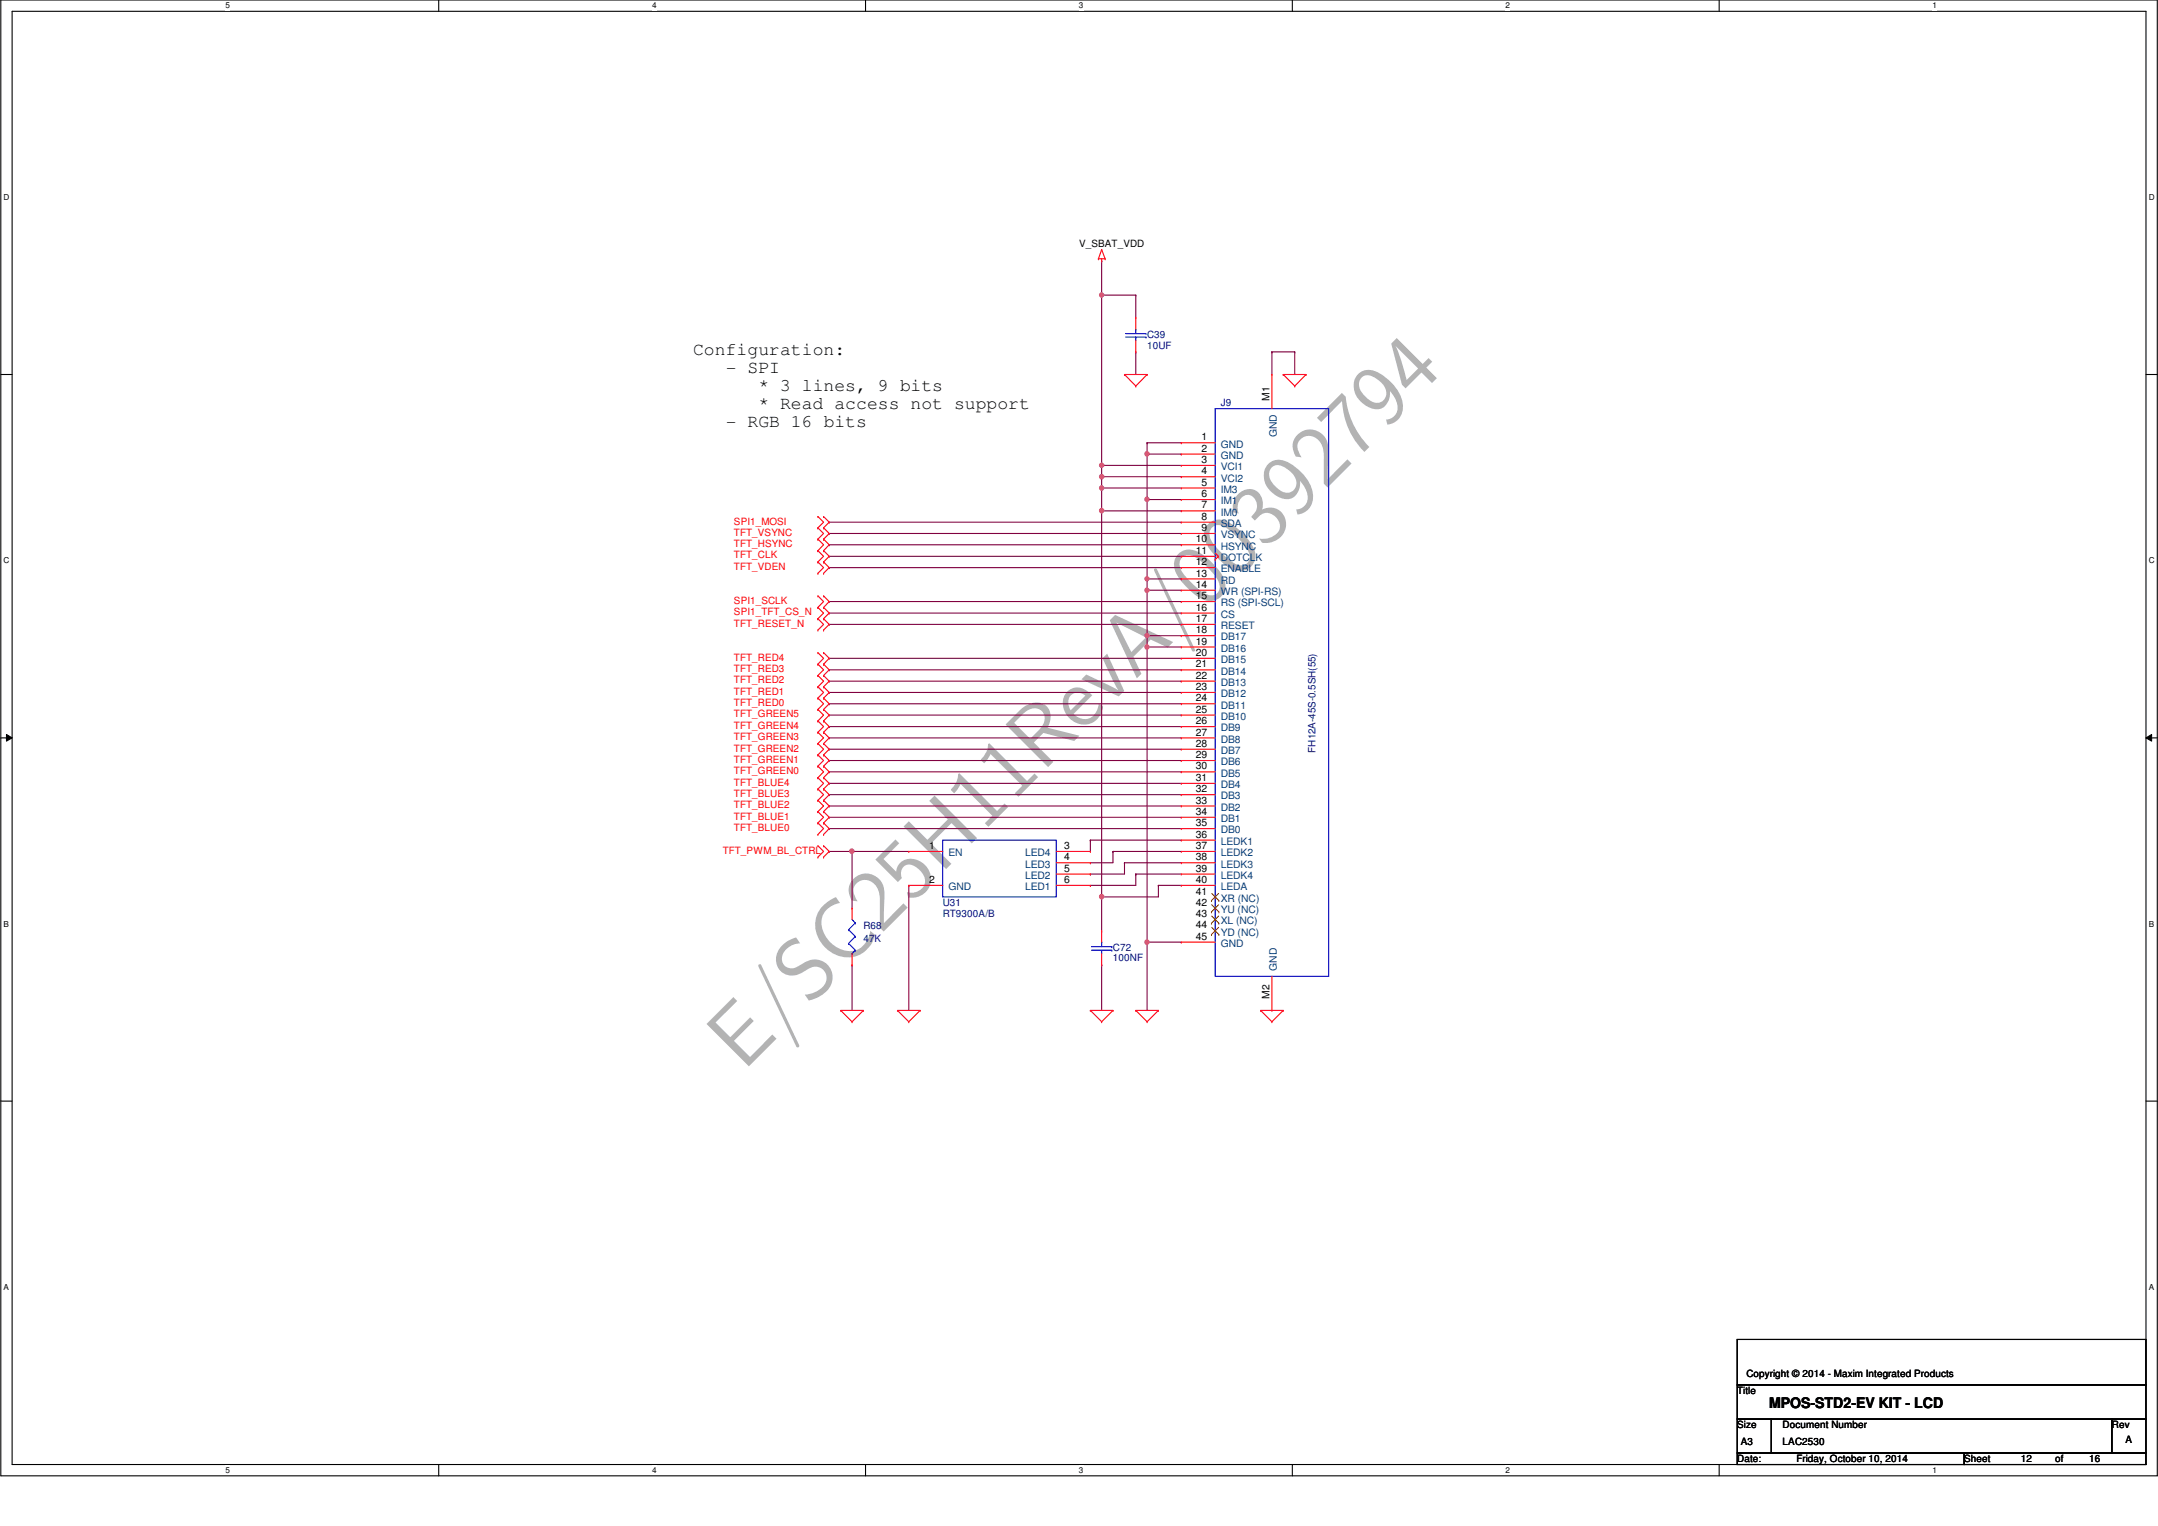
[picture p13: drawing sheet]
<svg xmlns="http://www.w3.org/2000/svg" width="420mm" height="297mm" viewBox="0 0 420 297" stroke-linecap="round" stroke-linejoin="round" font-family="sans-serif">
<defs><g id="words">
<text font-size="16.9" fill="#b3b3b3" x="144.7" y="208.6" transform="rotate(-45 144.7 208.6)">E/SC25H11RevA/00392794</text>
<g font-size="3.5">
<text x="134.9" y="69">Configuration:</text>
<text x="141.3" y="72.6">- SPI</text>
<text x="147.6" y="76.1">* 3 lines, 9 bits</text>
<text x="141.3" y="83.1">- RGB 16 bits</text>
<text x="147.6" y="79.6">* Read access not support</text>
</g>
<text font-size="2.8" x="344.5" y="274">MPOS-STD2-EV KIT - LCD</text>
<g font-size="2">
<text x="247.2" y="78" transform="rotate(-90 247.2 78)">M1</text>
<text x="233.9" y="85.7">1</text>
<text x="233.9" y="87.9">2</text>
<text x="233.9" y="90.1">3</text>
<text x="233.9" y="92.3">4</text>
<text x="233.9" y="94.5">5</text>
<text x="233.9" y="96.8">6</text>
<text x="233.9" y="99">7</text>
<text x="233.9" y="101.2">8</text>
<text x="232.8" y="105.6">10</text>
<text x="232.8" y="107.8">11</text>
<text x="233.9" y="103.4">9</text>
<text x="232.8" y="110">12</text>
<text x="232.8" y="112.2">13</text>
<text x="232.8" y="114.4">14</text>
<text x="232.8" y="116.6">15</text>
<text x="232.8" y="118.9">16</text>
<text x="232.8" y="121.1">17</text>
<text x="232.8" y="123.3">18</text>
<text x="232.8" y="125.5">19</text>
<text x="232.8" y="127.7">20</text>
<text x="232.8" y="129.9">21</text>
<text x="232.8" y="132.1">22</text>
<text x="232.8" y="134.3">23</text>
<text x="232.8" y="136.5">24</text>
<text x="232.8" y="138.7">25</text>
<text x="232.8" y="141">26</text>
<text x="232.8" y="143.2">27</text>
<text x="232.8" y="145.4">28</text>
<text x="232.8" y="147.6">29</text>
<text x="232.8" y="149.8">30</text>
<text x="232.8" y="152">31</text>
<text x="232.8" y="154.2">32</text>
<text x="232.8" y="156.4">33</text>
<text x="232.8" y="158.6">34</text>
<text x="232.8" y="160.8">35</text>
<text x="180.9" y="165.3">1</text>
<text x="207.2" y="165.3">3</text>
<text x="207.2" y="167.5">4</text>
<text x="232.8" y="163.1">36</text>
<text x="232.8" y="165.3">37</text>
<text x="232.8" y="167.5">38</text>
<text x="180.9" y="171.9">2</text>
<text x="207.2" y="169.7">5</text>
<text x="207.2" y="171.9">6</text>
<text x="232.8" y="169.7">39</text>
<text x="232.8" y="171.9">40</text>
<text x="232.8" y="174.1">41</text>
<text x="232.8" y="176.3">42</text>
<text x="232.8" y="178.5">43</text>
<text x="232.8" y="180.7">44</text>
<text x="232.8" y="182.9">45</text>
<text x="247.2" y="194.4" transform="rotate(-90 247.2 194.4)">M2</text>
</g>
<g font-size="2" fill="#004080">
<text x="237.7" y="87.1">GND</text>
<text x="237.7" y="89.3">GND</text>
<text x="248.6" y="85.1" transform="rotate(-90 248.6 85.1)">GND</text>
<text x="237.7" y="91.5">VCI1</text>
<text x="237.7" y="93.7">VCI2</text>
<text x="237.7" y="95.9">IM3</text>
<text x="237.7" y="98.2">IM1</text>
<text x="237.7" y="100.4">IM0</text>
<text x="237.7" y="102.6">SDA</text>
<text x="237.7" y="104.8">VSYNC</text>
<text x="237.7" y="107">HSYNC</text>
<text x="237.7" y="111.4">ENABLE</text>
<text x="237.7" y="109.2">DOTCLK</text>
<text x="237.7" y="113.6">RD</text>
<text x="237.7" y="115.8">WR (SPI-RS)</text>
<text x="237.7" y="118">RS (SPI-SCL)</text>
<text x="237.7" y="120.3">CS</text>
<text x="237.7" y="122.5">RESET</text>
<text x="237.7" y="124.7">DB17</text>
<text x="237.7" y="126.9">DB16</text>
<text x="237.7" y="129.1">DB15</text>
<text x="237.7" y="131.3">DB14</text>
<text x="237.7" y="133.5">DB13</text>
<text x="237.7" y="135.7">DB12</text>
<text x="237.7" y="137.9">DB11</text>
<text x="237.7" y="140.1">DB10</text>
<text x="237.7" y="142.4">DB9</text>
<text x="237.7" y="144.6">DB8</text>
<text x="237.7" y="146.8">DB7</text>
<text x="237.7" y="149">DB6</text>
<text x="237.7" y="151.2">DB5</text>
<text x="237.7" y="153.4">DB4</text>
<text x="237.7" y="155.6">DB3</text>
<text x="237.7" y="157.8">DB2</text>
<text x="237.7" y="160">DB1</text>
<text x="184.6" y="166.7">EN</text>
<text x="199.6" y="166.7">LED4</text>
<text x="237.7" y="162.2">DB0</text>
<text x="237.7" y="164.5">LEDK1</text>
<text x="237.7" y="166.7">LEDK2</text>
<text x="184.6" y="173.3">GND</text>
<text x="199.6" y="168.9">LED3</text>
<text x="199.6" y="171.1">LED2</text>
<text x="199.6" y="173.3">LED1</text>
<text x="237.7" y="168.9">LEDK3</text>
<text x="237.7" y="171.1">LEDK4</text>
<text x="237.7" y="173.3">LEDA</text>
<text x="237.7" y="175.5">XR (NC)</text>
<text x="237.7" y="177.7">YU (NC)</text>
<text x="237.7" y="179.9">XL (NC)</text>
<text x="237.7" y="182.1">YD (NC)</text>
<text x="237.7" y="184.3">GND</text>
<text x="248.6" y="188.9" transform="rotate(-90 248.6 188.9)">GND</text>
</g>
<g font-size="1.9">
<text x="210.1" y="48.2">V_SBAT_VDD</text>
<text x="340" y="268.1">Copyright © 2014 - Maxim Integrated Products</text>
<text x="338.2" y="271.4">Title</text>
<text x="338.2" y="278">Size</text>
<text x="338.9" y="281.3">A3</text>
<text x="347.1" y="278">Document Number</text>
<text x="347.1" y="281.3">LAC2530</text>
<text x="411.2" y="278">Rev</text>
<text x="413.8" y="280.9">A</text>
<text x="338.2" y="284.6">Date:</text>
<text x="349.7" y="284.6">Friday, October 10, 2014</text>
<text x="382.4" y="284.6">Sheet</text>
<text x="393.5" y="284.6">12</text>
<text x="400.1" y="284.6">of</text>
<text x="406.8" y="284.6">16</text>
</g>
<g font-size="1.9" fill="#000080">
<text x="223.3" y="65.9">C39</text>
<text x="223.3" y="67.9">10UF</text>
<text x="237.7" y="79.1">J9</text>
<text x="256.1" y="146.5" transform="rotate(-90 256.1 146.5)">FH12A-45S-0.5SH(55)</text>
<text x="183.5" y="178.6">RT9300A/B</text>
<text x="183.5" y="176.4">U31</text>
<text x="168.1" y="180.8">R68</text>
<text x="168.1" y="183.4">47K</text>
<text x="216.7" y="185.2">C72</text>
<text x="216.7" y="187.2">100NF</text>
</g>
<g font-size="1.9" fill="#f00">
<text x="142.9" y="106.5">TFT_HSYNC</text>
<text x="142.9" y="104.3">TFT_VSYNC</text>
<text x="142.9" y="102.1">SPI1_MOSI</text>
<text x="142.9" y="108.7">TFT_CLK</text>
<text x="142.9" y="110.9">TFT_VDEN</text>
<text x="142.9" y="119.8">SPI1_TFT_CS_N</text>
<text x="142.9" y="117.6">SPI1_SCLK</text>
<text x="142.9" y="122">TFT_RESET_N</text>
<text x="142.9" y="130.8">TFT_RED3</text>
<text x="142.9" y="128.6">TFT_RED4</text>
<text x="142.9" y="137.5">TFT_RED0</text>
<text x="142.9" y="135.3">TFT_RED1</text>
<text x="142.9" y="133">TFT_RED2</text>
<text x="142.9" y="141.9">TFT_GREEN4</text>
<text x="142.9" y="139.7">TFT_GREEN5</text>
<text x="142.9" y="148.5">TFT_GREEN1</text>
<text x="142.9" y="146.3">TFT_GREEN2</text>
<text x="142.9" y="144.1">TFT_GREEN3</text>
<text x="142.9" y="152.9">TFT_BLUE4</text>
<text x="142.9" y="155.1">TFT_BLUE3</text>
<text x="142.9" y="150.7">TFT_GREEN0</text>
<text x="142.9" y="161.8">TFT_BLUE0</text>
<text x="142.9" y="157.4">TFT_BLUE2</text>
<text x="142.9" y="159.6">TFT_BLUE1</text>
<text x="140.7" y="166.2">TFT_PWM_BL_CTRL</text>
</g>
<g font-size="1.6">
<text x="43.9" y="1.7">5</text>
<text x="126.9" y="1.7">4</text>
<text x="210" y="1.7">3</text>
<text x="293.1" y="1.7">2</text>
<text x="376.2" y="1.7">1</text>
<text x=".7" y="39">D</text>
<text x="418.4" y="39">D</text>
<text x=".7" y="109.7">C</text>
<text x="418.4" y="109.7">C</text>
<text x=".7" y="180.4">B</text>
<text x="418.4" y="180.4">B</text>
<text x=".7" y="251.1">A</text>
<text x="418.4" y="251.1">A</text>
<text x="43.9" y="286.7">5</text>
<text x="126.9" y="286.7">4</text>
<text x="210" y="286.7">3</text>
<text x="293.1" y="286.7">2</text>
<text x="376.2" y="286.7">1</text>
</g>
</g></defs>
<path d="M.2 0h419.8v287.3h-419.8zM2.4 2.2h415.4v282.9h-415.4z" fill="none" stroke="#000" stroke-width=".21"/>
<g fill="#fff">
<path d="M43.9 .2h.9v1.8h-.9z"/>
<path d="M43.9 285.3h.9v1.8h-.9z"/>
</g>
<path d="M85.4 0v2.2M85.4 285.1v2.2" fill="none" stroke="#000" stroke-width=".21"/>
<g fill="#fff">
<path d="M126.9 .2h.9v1.8h-.9z"/>
<path d="M126.9 285.3h.9v1.8h-.9z"/>
</g>
<path d="M168.5 0v2.2M168.5 285.1v2.2" fill="none" stroke="#000" stroke-width=".21"/>
<g fill="#fff">
<path d="M210 .2h.9v1.8h-.9z"/>
<path d="M210 285.3h.9v1.8h-.9z"/>
</g>
<path d="M251.6 0v2.2M251.6 285.1v2.2" fill="none" stroke="#000" stroke-width=".21"/>
<g fill="#fff">
<path d="M293.1 .2h.9v1.8h-.9z"/>
<path d="M293.1 285.3h.9v1.8h-.9z"/>
</g>
<path d="M334.7 0v2.2M334.7 285.1v2.2" fill="none" stroke="#000" stroke-width=".21"/>
<g fill="#fff">
<path d="M376.2 .2h.9v1.8h-.9z"/>
<path d="M376.2 285.3h.9v1.8h-.9z"/>
<path d="M.7 37.5h1.2v1.8h-1.2z"/>
<path d="M418.4 37.5h1.1v1.8h-1.1z"/>
<path d="M.7 108.2h1.2v1.8h-1.2z"/>
<path d="M418.4 108.2h1.1v1.8h-1.1z"/>
</g>
<path d="M.2 72.9h2.2M417.8 72.9h2.2" fill="none" stroke="#000" stroke-width=".21"/>
<g fill="#fff">
<path d="M.7 179h1.1v1.8h-1.1z"/>
<path d="M418.4 179h1v1.8h-1z"/>
</g>
<path d="M.2 143.6h2.2M417.8 143.6h2.2" fill="none" stroke="#000" stroke-width=".21"/>
<path d="M1.3 143l1.1 .6-1.1 .7zM417.8 143.6l1.1-.6v1.3z" fill="#000"/>
<path d="M1.3 143l1.1 .6-1.1 .7zM417.8 143.6l1.1-.6v1.3z" fill="none" stroke="#000" stroke-width=".19"/>
<g fill="#fff">
<path d="M.7 249.7h1.1v1.8h-1.1z"/>
<path d="M418.4 249.7h1v1.8h-1z"/>
</g>
<path d="M.2 214.3h2.2M417.8 214.3h2.2" fill="none" stroke="#000" stroke-width=".21"/>
<path d="M214.5 50.8h.1M214.5 50.8v6.6M247.6 68.5h.1M247.6 68.5v4.4M247.6 68.5h4.5M252.1 68.5h.1M252.1 68.5v4.4M214.5 90.6h.1M214.5 92.8h.1M214.5 90.6h15.5M214.5 90.6v2.2M214.5 92.8h15.5" fill="none" stroke="#800040" stroke-width=".21"/>
<circle cx="214.5" cy="92.8" r=".43" fill="#f0f"/>
<circle cx="214.5" cy="92.8" r=".43" fill="none" stroke="#f0f" stroke-width=".21"/>
<path d="M214.5 57.4h.1M214.5 57.4h6.6M214.5 57.4v33.2M221.1 57.4h.1M221.1 57.4v4.4M221.1 68.5h.1M221.1 68.5v4.4" fill="none" stroke="#800040" stroke-width=".21"/>
<circle cx="214.5" cy="90.6" r=".42" fill="#f0f"/>
<circle cx="214.5" cy="90.6" r=".42" fill="none" stroke="#f0f" stroke-width=".21"/>
<circle cx="214.5" cy="57.4" r=".42" fill="#f0f"/>
<circle cx="214.5" cy="57.4" r=".42" fill="none" stroke="#f0f" stroke-width=".21"/>
<path d="M214.5 95h.1M214.5 92.8h.1M214.5 95h15.5M214.5 92.8v2.2" fill="none" stroke="#800040" stroke-width=".21"/>
<circle cx="214.5" cy="95" r=".43" fill="#f0f"/>
<circle cx="214.5" cy="95" r=".43" fill="none" stroke="#f0f" stroke-width=".21"/>
<path d="M214.5 99.4h.1M214.5 95h.1M214.5 99.4h15.5M214.5 95v4.4M223.3 97.2h.1M223.3 97.2v15.5" fill="none" stroke="#800040" stroke-width=".21"/>
<circle cx="223.3" cy="112.7" r=".4" fill="#f0f"/>
<circle cx="223.3" cy="112.7" r=".4" fill="none" stroke="#f0f" stroke-width=".21"/>
<circle cx="223.3" cy="97.2" r=".42" fill="#f0f"/>
<circle cx="223.3" cy="97.2" r=".42" fill="none" stroke="#f0f" stroke-width=".21"/>
<g fill="none" stroke="#800040" stroke-width=".21">
<path d="M223.3 97.2h.1M223.3 88.4h.1M223.3 97.2h6.7M223.3 88.4v8.8M176.9 172.3h.1M176.9 172.3v24.4M212.3 170.1h.1M212.3 170.1h6.6M214.5 187.8h.1M214.5 187.8v8.9M223.3 183.4h.1M223.3 183.4h6.7"/>
<path d="M223.3 183.4v13.3"/>
</g>
<circle cx="223.3" cy="88.3" r=".42" fill="#f0f"/>
<circle cx="223.3" cy="88.3" r=".42" fill="none" stroke="#f0f" stroke-width=".21"/>
<g fill="none" stroke="#800040" stroke-width=".21">
<path d="M214.5 99.4h.1M214.5 99.4v81.8M223.3 88.4h.1M223.3 86.2h.1M223.3 88.4h6.7M223.3 86.2v2.2M223.3 86.2h6.7M161.4 103.8h.1M161.4 106h.1M161.4 108.3h.1M161.4 110.5h.1M161.4 103.8h68.6"/>
<path d="M161.4 106h68.6M161.4 108.3h68.6M161.4 110.5h68.6M161.4 121.5h.1M161.4 121.5h68.6M161.4 159.1h.1M161.4 156.9h.1M161.4 154.7h.1M161.4 159.1h68.6M161.4 156.9h68.6M161.4 154.7h68.6M161.4 161.3h.1"/>
<path d="M161.4 161.3h68.6M212.3 163.5h.1M212.3 167.9h.1M212.3 172.3h.1M212.3 163.5v2.2M212.3 163.5h17.7M214.5 174.6h.1M216.7 165.7h.1M216.7 165.7v2.2h-4.4M216.7 165.7h13.3M218.9 167.9h.1M218.9 167.9v2.2"/>
<path d="M218.9 167.9h11.1M221.1 170.1h.1M221.1 170.1h8.9M221.1 170.1v2.2h-8.8M225.5 172.3h.1M225.5 172.3v2.3h-11"/>
</g>
<circle cx="214.5" cy="174.5" r=".43" fill="#f0f"/>
<circle cx="214.5" cy="174.5" r=".43" fill="none" stroke="#f0f" stroke-width=".21"/>
<circle cx="214.5" cy="99.4" r=".43" fill="#f0f"/>
<circle cx="214.5" cy="99.4" r=".43" fill="none" stroke="#f0f" stroke-width=".21"/>
<g fill="none" stroke="#800040" stroke-width=".21">
<path d="M161.4 139.2h.1M161.4 137h.1M161.4 134.8h.1M161.4 132.6h.1M161.4 130.4h.1M161.4 128.1h.1M161.4 139.2h68.6M161.4 137h68.6M161.4 134.8h68.6M161.4 132.6h68.6M161.4 130.4h68.6M161.4 128.1h68.6"/>
<path d="M223.3 125.9h.1M223.3 125.9h6.7M223.3 125.9v57.5M161.4 152.5h.1M161.4 150.2h.1M161.4 148h.1M161.4 145.8h.1M161.4 143.6h.1M161.4 141.4h.1M161.4 152.5h68.6M161.4 150.2h68.6M161.4 148h68.6"/>
<path d="M161.4 145.8h68.6M161.4 143.6h68.6M161.4 141.4h68.6M225.5 172.3h.1M225.5 172.3h4.5"/>
</g>
<circle cx="223.3" cy="183.4" r=".42" fill="#f0f"/>
<circle cx="223.3" cy="183.4" r=".42" fill="none" stroke="#f0f" stroke-width=".21"/>
<circle cx="223.3" cy="125.9" r=".42" fill="#f0f"/>
<circle cx="223.3" cy="125.9" r=".42" fill="none" stroke="#f0f" stroke-width=".21"/>
<path d="M223.3 123.7h.1M223.3 123.7h6.7" fill="none" stroke="#800040" stroke-width=".21"/>
<circle cx="223.3" cy="123.7" r=".4" fill="#f0f"/>
<circle cx="223.3" cy="123.7" r=".4" fill="none" stroke="#f0f" stroke-width=".21"/>
<path d="M223.3 112.7h.1M223.3 114.9h.1M223.3 112.7v2.2M223.3 112.7h6.7M223.3 114.9h6.7M223.3 123.7h.1M223.3 123.7v2.2" fill="none" stroke="#800040" stroke-width=".21"/>
<circle cx="223.3" cy="114.9" r=".42" fill="#f0f"/>
<circle cx="223.3" cy="114.9" r=".42" fill="none" stroke="#f0f" stroke-width=".21"/>
<path d="M161.4 117.1h.1M161.4 119.3h.1M161.4 101.6h.1M161.4 117.1h68.6M161.4 119.3h68.6M161.4 101.6h68.6M223.3 114.9h.1M223.3 114.9v8.8M161.4 165.7h.1M161.4 165.7h4.5M165.9 165.7h.1M165.9 165.7v11.1" fill="none" stroke="#800040" stroke-width=".21"/>
<circle cx="165.8" cy="165.7" r=".43" fill="#f0f"/>
<circle cx="165.8" cy="165.7" r=".43" fill="none" stroke="#f0f" stroke-width=".21"/>
<path d="M165.9 165.7h.1M165.9 165.7h11M165.9 187.8h.1M165.9 187.8v8.9" fill="none" stroke="#800040" stroke-width=".21"/>
<g fill="none" stroke="#f00" stroke-width=".21">
<path d="M213.9 50.4h.1M213.9 50.4h1.3M214.5 50.8h.1M214.5 48.6h.1M214.5 50.4v.4M214.5 48.6l-.6 1.8M214.5 48.6l.7 1.8M215.2 50.4h.1M218.9 72.9h.1M218.9 72.9h4.4M218.9 72.9l2.2 2.2M221.1 75.1h.1"/>
<path d="M221.1 68.5h.1M221.1 61.8h.1M221.1 61.8v2.3M221.1 66.3v2.2M223.3 72.9h.1M223.3 72.9l-2.2 2.2M247.6 72.9h.1M247.6 72.9v6.6M249.8 72.9h.1M249.8 72.9h4.5M249.8 72.9l2.3 2.2M252.1 75.1h.1"/>
<path d="M254.3 72.9h.1M254.3 72.9l-2.2 2.2M230 86.2h.1M230 88.4h.1M230 90.6h.1M230 92.8h.1M230 95h.1M230 97.2h.1M230 99.4h.1M230 86.2h6.6M230 88.4h6.6M230 90.6h6.6"/>
<path d="M230 92.8h6.6M230 95h6.6M230 97.2h6.6M230 99.4h6.6M159.2 104.9h.1M159.2 107.2h.1M159.2 102.7h.1M159.2 118.2h.1M159.2 116h.1M159.2 100.5h.1M159.2 109.4h.1M159.2 111.6h.1"/>
<path d="M159.2 104.9l1.1 1.1-1.1 1.2M159.2 102.7l1.1 1.1-1.1 1.1M159.2 118.2l1.1 1.1-1.1 1.1M159.2 116l1.1 1.1-1.1 1.1M159.2 100.5l1.1 1.1-1.1 1.1M159.2 107.2l1.1 1.1-1.1 1.1M159.2 109.4l1.1 1.1-1.1 1.1M160.3 107.2h.1M160.3 104.9h.1M160.3 102.7h.1M160.3 118.2h.1M160.3 116h.1"/>
<path d="M160.3 100.5h.1M160.3 109.4h.1M160.3 111.6h.1M160.3 104.9l1.1 1.1-1.1 1.2M160.3 102.7l1.1 1.1-1.1 1.1M160.3 118.2l1.1 1.1-1.1 1.1M160.3 116l1.1 1.1-1.1 1.1M160.3 100.5l1.1 1.1-1.1 1.1M160.3 107.2l1.1 1.1-1.1 1.1M160.3 109.4l1.1 1.1-1.1 1.1M230 101.6h.1M230 103.8h.1"/>
<path d="M230 106h.1M230 110.5h.1M230 108.3h.1M230 112.7h.1M230 114.9h.1M230 117.1h.1M230 119.3h.1M230 101.6h6.6M230 103.8h6.6M230 106h6.6M230 110.5h6.6M230 108.3h6.6"/>
<path d="M230 112.7h6.6M230 114.9h6.6M230 117.1h6.6M230 119.3h6.6M236.6 108.9h.1M236.6 107.7l.6 .6M237.2 108.3h.1M237.2 108.3l-.6 .6M159.2 135.9h.1M159.2 138.1h.1M159.2 133.7h.1M159.2 131.5h.1"/>
<path d="M159.2 129.3h.1M159.2 127h.1M159.2 120.4h.1M159.2 122.6h.1M159.2 135.9l1.1 1.1-1.1 1.1M159.2 133.7l1.1 1.1-1.1 1.1M159.2 131.5l1.1 1.1-1.1 1.1M159.2 129.3l1.1 1.1-1.1 1.1M159.2 127l1.1 1.1-1.1 1.2M159.2 120.4l1.1 1.1-1.1 1.1M159.2 138.1l1.1 1.1-1.1 1.1M160.3 138.1h.1"/>
<path d="M160.3 135.9h.1M160.3 133.7h.1M160.3 131.5h.1M160.3 129.3h.1M160.3 127h.1M160.3 120.4h.1M160.3 122.6h.1M160.3 135.9l1.1 1.1-1.1 1.1M160.3 133.7l1.1 1.1-1.1 1.1M160.3 131.5l1.1 1.1-1.1 1.1M160.3 129.3l1.1 1.1-1.1 1.1M160.3 127l1.1 1.1-1.1 1.2"/>
<path d="M160.3 120.4l1.1 1.1-1.1 1.1M160.3 138.1l1.1 1.1-1.1 1.1M230 121.5h.1M230 123.7h.1M230 125.9h.1M230 128.1h.1M230 130.4h.1M230 132.6h.1M230 134.8h.1M230 137h.1M230 139.2h.1M230 121.5h6.6"/>
<path d="M230 123.7h6.6M230 125.9h6.6M230 128.1h6.6M230 130.4h6.6M230 132.6h6.6M230 134.8h6.6M230 137h6.6M230 139.2h6.6M159.2 151.4h.1M159.2 153.6h.1M159.2 155.8h.1M159.2 158h.1"/>
<path d="M159.2 149.1h.1M159.2 146.9h.1M159.2 144.7h.1M159.2 142.5h.1M159.2 140.3h.1M159.2 151.4l1.1 1.1-1.1 1.1M159.2 153.6l1.1 1.1-1.1 1.1M159.2 155.8l1.1 1.1-1.1 1.1M159.2 158l1.1 1.1-1.1 1.1M159.2 149.1l1.1 1.1-1.1 1.2M159.2 146.9l1.1 1.1-1.1 1.1M159.2 144.7l1.1 1.1-1.1 1.1"/>
<path d="M159.2 142.5l1.1 1.1-1.1 1.1M159.2 140.3l1.1 1.1-1.1 1.1M160.3 153.6h.1M160.3 151.4h.1M160.3 155.8h.1M160.3 158h.1M160.3 149.1h.1M160.3 146.9h.1M160.3 144.7h.1M160.3 142.5h.1M160.3 140.3h.1M160.3 151.4l1.1 1.1-1.1 1.1"/>
<path d="M160.3 153.6l1.1 1.1-1.1 1.1M160.3 155.8l1.1 1.1-1.1 1.1M160.3 158l1.1 1.1-1.1 1.1M160.3 149.1l1.1 1.1-1.1 1.2M160.3 146.9l1.1 1.1-1.1 1.1M160.3 144.7l1.1 1.1-1.1 1.1M160.3 142.5l1.1 1.1-1.1 1.1M160.3 140.3l1.1 1.1-1.1 1.1M230 141.4h.1M230 143.6h.1M230 145.8h.1M230 148h.1"/>
<path d="M230 150.2h.1M230 152.5h.1M230 154.7h.1M230 156.9h.1M230 159.1h.1M230 141.4h6.6M230 143.6h6.6M230 145.8h6.6M230 148h6.6M230 150.2h6.6M230 152.5h6.6M230 154.7h6.6"/>
<path d="M230 156.9h6.6M230 159.1h6.6M159.2 160.2h.1M159.2 162.4h.1M159.2 164.6h.1M159.2 166.8h.1M159.2 160.2l1.1 1.1-1.1 1.1M159.2 164.6l1.1 1.1-1.1 1.1M160.3 162.4h.1M160.3 160.2h.1M160.3 166.8h.1M160.3 164.6h.1"/>
<path d="M160.3 160.2l1.1 1.1-1.1 1.1M160.3 164.6l1.1 1.1-1.1 1.1M165.9 176.8h.1M165.9 176.8v2.2M176.9 165.7h.1M176.9 172.3h.1M176.9 165.7h6.6M176.9 172.3h6.6M205.6 165.7h6.7M205.6 172.3h6.7M205.6 167.9h6.7M205.6 170.1h6.7"/>
<path d="M212.3 165.7h.1M212.3 167.9h.1M212.3 170.1h.1M212.3 172.3h.1M230 161.3h.1M230 163.5h.1M230 165.7h.1M230 167.9h.1M230 170.1h.1M230 172.3h.1M230 165.7h6.6M230 172.3h6.6"/>
<path d="M230 167.9h6.6M230 170.1h6.6M230 161.3h6.6M230 163.5h6.6M236.6 174.6h.1M236.6 176.8h.1M236.6 179h.1M163.7 196.7h.1M163.7 196.7h4.4M163.7 196.7l2.2 2.2M165.9 198.9h.1M165.9 187.8h.1"/>
<path d="M165.9 185.6v2.2M168.1 196.7h.1M168.1 196.7l-2.2 2.2M174.7 196.7h.1M174.7 196.7h4.4M174.7 196.7l2.2 2.2M176.9 198.9h.1M179.1 196.7h.1M179.1 196.7l-2.2 2.2M212.3 196.7h.1M212.3 196.7h4.4M212.3 196.7l2.2 2.2"/>
<path d="M214.5 198.9h.1M214.5 187.8h.1M214.5 181.2h.1M214.5 181.2v2.2M214.5 185.6v2.2M216.7 196.7h.1M216.7 196.7l-2.2 2.2M221.1 196.7h.1M221.1 196.7h4.4M221.1 196.7l2.2 2.2M223.3 198.9h.1M225.5 196.7h.1"/>
<path d="M225.5 196.7l-2.2 2.2M230 183.4h.1M230 183.4h6.6M236.6 181.2h.1M245.4 196.7h.1M245.4 196.7h4.4M245.4 196.7l2.2 2.2M247.6 198.9h.1M247.6 196.7h.1M247.6 190v6.7M249.8 196.7h.1M249.8 196.7l-2.2 2.2"/>
</g>
<path d="M338.2 260.7h79.6v8.9h-79.6zM338.2 269.6h79.6v6.6h-79.6zM338.2 276.2h6.7v6.6h-6.7zM344.9 276.2h66.3v6.6h-66.3zM411.2 276.2h6.6v6.6h-6.6zM338.2 282.8h44.2v2.3h-44.2zM382.4 282.8h35.4v2.3h-35.4z" fill="none" stroke="#000" stroke-width=".21"/>
<g fill="none" stroke="#00f" stroke-width=".21">
<path d="M219.1 65.6h4M219.1 64.9h4M221.1 65.6h.1M221.1 64.1h.1M221.1 64.1v.8M221.1 65.6v.7M223.1 65.6h.1M223.1 64.9h.1M236.6 79.5h22.1v110.5h-22.1zM165.9 179l.6 .7M166.5 179.7h.1M166.5 179.7l-1.3 1.3"/>
<path d="M183.5 163.5h22.1v11.1h-22.1zM165.2 181h.1M165.2 183.6h.1M165.2 181l1.3 1.3M165.2 183.6l1.3 1.4M165.9 185.6h.1M166.5 182.3h.1M166.5 185h.1M166.5 182.3l-1.3 1.3M166.5 185l-.6 .6M212.5 185h4M212.5 184.3h4"/>
<path d="M214.5 185h.1M214.5 183.4h.1M214.5 183.4v.9M214.5 185v.6M216.5 185h.1M216.5 184.3h.1"/>
</g>
<g fill="none" stroke="#804000" stroke-width=".19">
<path d="M235.9 175.3h.1M235.9 177.5h.1M235.9 179.7h.1M235.9 173.9l1.4 1.4M235.9 176.1l1.4 1.4M235.9 178.3l1.4 1.4M237.3 173.9l-1.4 1.4M237.3 176.1l-1.4 1.4M237.3 178.3l-1.4 1.4M237.3 175.3h.1M237.3 177.5h.1M237.3 179.7h.1"/>
<path d="M235.9 181.9h.1M235.9 180.5l1.4 1.4M237.3 180.5l-1.4 1.4M237.3 181.9h.1"/>
</g>
<circle cx="214.5" cy="92.8" r=".43" fill="#f0f"/>
<circle cx="214.5" cy="92.8" r=".43" fill="none" stroke="#f0f" stroke-width=".21"/>
<circle cx="214.5" cy="90.6" r=".42" fill="#f0f"/>
<circle cx="214.5" cy="90.6" r=".42" fill="none" stroke="#f0f" stroke-width=".21"/>
<circle cx="214.5" cy="57.4" r=".42" fill="#f0f"/>
<circle cx="214.5" cy="57.4" r=".42" fill="none" stroke="#f0f" stroke-width=".21"/>
<circle cx="214.5" cy="95" r=".43" fill="#f0f"/>
<circle cx="214.5" cy="95" r=".43" fill="none" stroke="#f0f" stroke-width=".21"/>
<circle cx="223.3" cy="112.7" r=".4" fill="#f0f"/>
<circle cx="223.3" cy="112.7" r=".4" fill="none" stroke="#f0f" stroke-width=".21"/>
<circle cx="223.3" cy="97.2" r=".42" fill="#f0f"/>
<circle cx="223.3" cy="97.2" r=".42" fill="none" stroke="#f0f" stroke-width=".21"/>
<circle cx="223.3" cy="88.3" r=".42" fill="#f0f"/>
<circle cx="223.3" cy="88.3" r=".42" fill="none" stroke="#f0f" stroke-width=".21"/>
<circle cx="214.5" cy="174.5" r=".43" fill="#f0f"/>
<circle cx="214.5" cy="174.5" r=".43" fill="none" stroke="#f0f" stroke-width=".21"/>
<circle cx="214.5" cy="99.4" r=".43" fill="#f0f"/>
<circle cx="214.5" cy="99.4" r=".43" fill="none" stroke="#f0f" stroke-width=".21"/>
<circle cx="223.3" cy="183.4" r=".42" fill="#f0f"/>
<circle cx="223.3" cy="183.4" r=".42" fill="none" stroke="#f0f" stroke-width=".21"/>
<circle cx="223.3" cy="125.9" r=".42" fill="#f0f"/>
<circle cx="223.3" cy="125.9" r=".42" fill="none" stroke="#f0f" stroke-width=".21"/>
<circle cx="223.3" cy="123.7" r=".4" fill="#f0f"/>
<circle cx="223.3" cy="123.7" r=".4" fill="none" stroke="#f0f" stroke-width=".21"/>
<circle cx="223.3" cy="114.9" r=".42" fill="#f0f"/>
<circle cx="223.3" cy="114.9" r=".42" fill="none" stroke="#f0f" stroke-width=".21"/>
<circle cx="165.8" cy="165.7" r=".43" fill="#f0f"/>
<circle cx="165.8" cy="165.7" r=".43" fill="none" stroke="#f0f" stroke-width=".21"/>
<use href="#words"/>
</svg>
